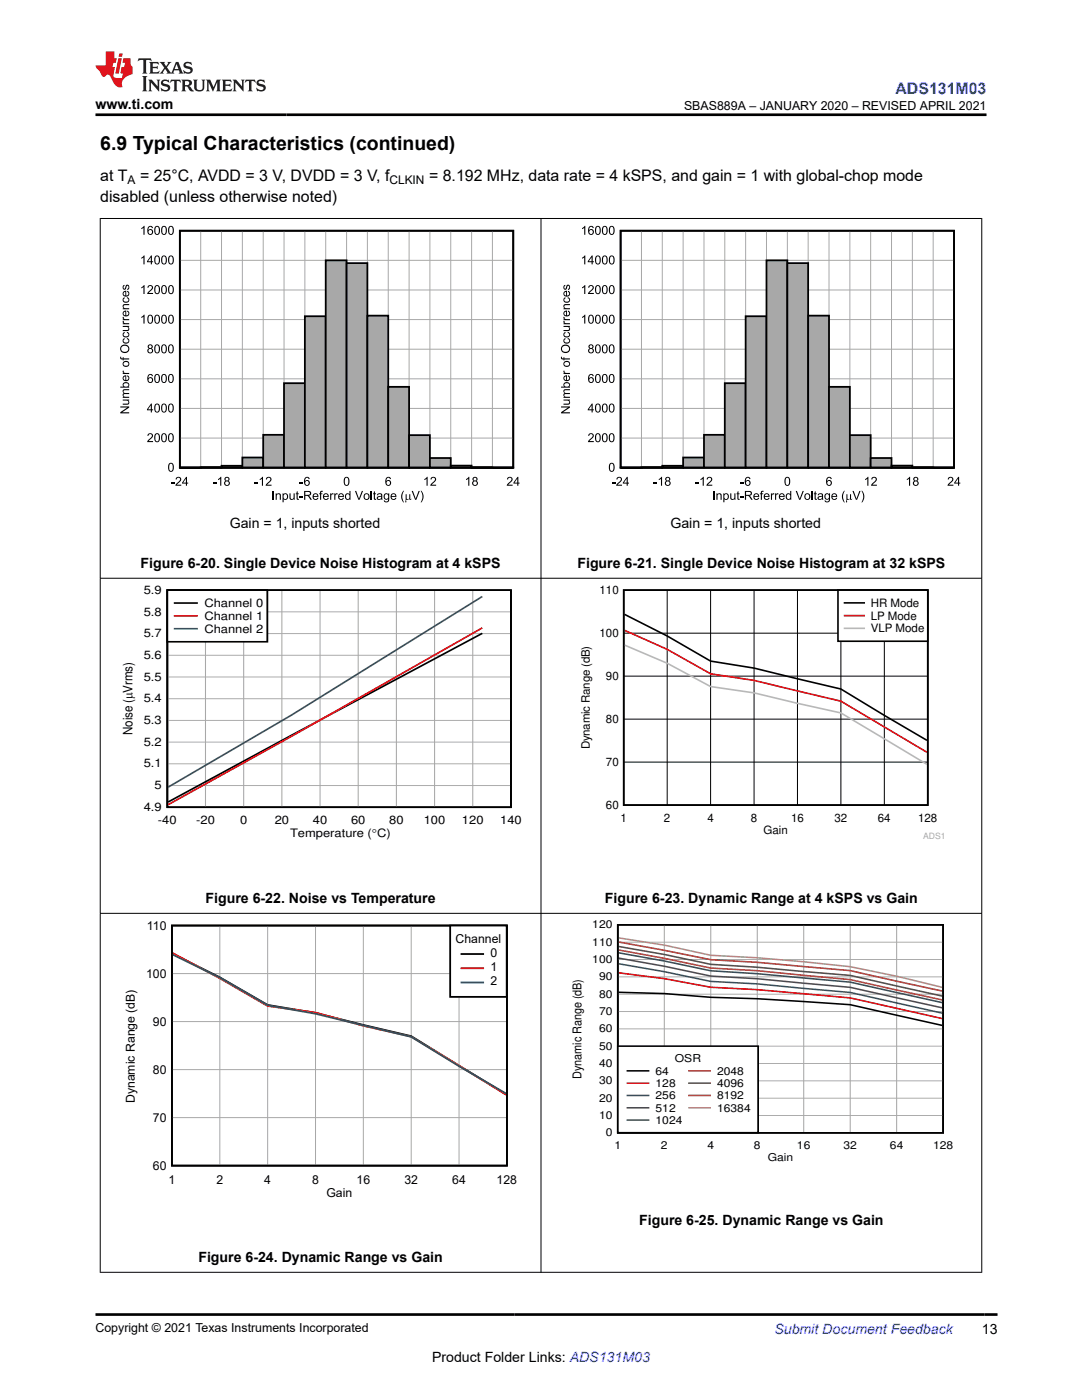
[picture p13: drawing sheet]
<svg xmlns="http://www.w3.org/2000/svg" width="216mm" height="279mm" viewBox="0 0 216 279" stroke-linecap="round" stroke-linejoin="round" font-family="sans-serif">
<defs><g id="words">
<text font-size="3.9" x="20" y="29.9">6.9 Typical Characteristics (continued)</text>
<text font-size="3.2" fill="#00f" x="178.7" y="18.7">ADS131M03</text>
<g font-size="3.2">
<text x="20" y="36.1">at T</text>
<text x="20" y="40.3">disabled (unless otherwise noted)</text>
<text x="27.9" y="36.1">= 25°C, AVDD = 3 V, DVDD = 3 V, f</text>
<text x="85.6" y="36.1">= 8.192 MHz, data rate = 4 kSPS, and gain = 1 with global-chop mode</text>
</g>
<g font-size="2.8">
<text x="19" y="21.8">www.ti.com</text>
<text x="45.8" y="105.4">Gain = 1, inputs shorted</text>
<text x="133.8" y="105.4">Gain = 1, inputs shorted</text>
<text x="28.1" y="113.4">Figure 6-20. Single Device Noise Histogram at 4 kSPS</text>
<text x="115.2" y="113.4">Figure 6-21. Single Device Noise Histogram at 32 kSPS</text>
<text x="41" y="180.3">Figure 6-22. Noise vs Temperature</text>
<text x="120.7" y="180.3">Figure 6-23. Dynamic Range at 4 kSPS vs Gain</text>
<text x="127.5" y="244.5">Figure 6-25. Dynamic Range vs Gain</text>
<text x="39.6" y="251.9">Figure 6-24. Dynamic Range vs Gain</text>
<text x="195.9" y="266.1">13</text>
<text x="86.2" y="271.7">Product Folder Links: ADS131M03</text>
</g>
<text font-size="2.8" fill="#00f" x="154.5" y="266.2">Submit Document Feedback</text>
<text font-size="2.6" x="26.5" y="146.6" transform="rotate(-90 26.5 146.6)">Noise (PVrms)</text>
<g font-size="2.5">
<text x="136.5" y="21.9">SBAS889A – JANUARY 2020 – REVISED APRIL 2021</text>
<text x="19" y="265.9">Copyright © 2021 Texas Instruments Incorporated</text>
</g>
<g font-size="2.4">
<text x="25.5" y="36.7">A</text>
<text x="77.7" y="36.7">CLKIN</text>
<text x="29.3" y="185.5">110</text>
<text x="90.9" y="188.1">Channel</text>
<text x="97.9" y="191">0</text>
<text x="29.1" y="195.1">100</text>
<text x="97.9" y="193.8">1</text>
<text x="97.9" y="196.6">2</text>
<text x="30.5" y="204.7">90</text>
<text x="30.5" y="214.3">80</text>
<text x="116.1" y="215.3" transform="rotate(-90 116.1 215.3)">Dynamic Range (dB)</text>
<text x="26.9" y="220.2" transform="rotate(-90 26.9 220.2)">Dynamic Range (dB)</text>
<text x="30.5" y="223.8">70</text>
<text x="30.5" y="233.4">60</text>
<text x="33.6" y="236.3">1</text>
<text x="43.2" y="236.3">2</text>
<text x="52.7" y="236.3">4</text>
<text x="62.3" y="236.3">8</text>
<text x="65.1" y="238.8">Gain</text>
<text x="71.1" y="236.3">16</text>
<text x="80.7" y="236.3">32</text>
<text x="90.2" y="236.3">64</text>
<text x="99.1" y="236.3">128</text>
</g>
<g font-size="2.3">
<text x="28.7" y="118.5">5.9</text>
<text x="119.6" y="118.5">110</text>
<text x="28.7" y="122.9">5.8</text>
<text x="40.8" y="121.1">Channel 0</text>
<text x="40.8" y="123.7">Channel 1</text>
<text x="173.7" y="121.1">HR Mode</text>
<text x="173.7" y="123.6">LP Mode</text>
<text x="28.7" y="131.5">5.6</text>
<text x="28.7" y="127.2">5.7</text>
<text x="40.8" y="126.3">Channel 2</text>
<text x="119.6" y="127.1">100</text>
<text x="173.7" y="126.2">VLP Mode</text>
<text x="28.7" y="135.8">5.5</text>
<text x="120.9" y="135.7">90</text>
<text x="28.7" y="140.2">5.4</text>
<text x="28.7" y="148.8">5.2</text>
<text x="28.7" y="144.5">5.3</text>
<text x="117.7" y="149.5" transform="rotate(-90 117.7 149.5)">Dynamic Range (dB)</text>
<text x="120.9" y="144.3">80</text>
<text x="28.7" y="153.2">5.1</text>
<text x="120.9" y="152.8">70</text>
<text x="28.7" y="161.8">4.9</text>
<text x="30.8" y="157.5">5</text>
<text x="120.9" y="161.4">60</text>
<text x="31.5" y="164.4">-40</text>
<text x="39.1" y="164.4">-20</text>
<text x="47.9" y="164.4">0</text>
<text x="54.8" y="164.4">20</text>
<text x="57.9" y="167">Temperature (qC)</text>
<text x="62.4" y="164.4">40</text>
<text x="70" y="164.4">60</text>
<text x="77.7" y="164.4">80</text>
<text x="84.6" y="164.4">100</text>
<text x="92.2" y="164.4">120</text>
<text x="99.8" y="164.4">140</text>
<text x="123.8" y="163.9">1</text>
<text x="132.5" y="163.9">2</text>
<text x="141.1" y="163.9">4</text>
<text x="149.8" y="163.9">8</text>
<text x="152.4" y="166.5">Gain</text>
<text x="157.8" y="163.9">16</text>
<text x="166.5" y="163.9">32</text>
<text x="175.2" y="163.9">64</text>
<text x="183.2" y="163.9">128</text>
</g>
<g font-size="2.2">
<text x="118.2" y="185.3">120</text>
<text x="118.2" y="188.7">110</text>
<text x="118.2" y="192.2">100</text>
<text x="119.5" y="195.7">90</text>
<text x="119.5" y="202.6">70</text>
<text x="119.5" y="199.1">80</text>
<text x="119.5" y="209.5">50</text>
<text x="119.5" y="206">60</text>
<text x="119.5" y="213">40</text>
<text x="130.8" y="214.5">64</text>
<text x="134.7" y="212">OSR</text>
<text x="143.1" y="214.5">2048</text>
<text x="119.5" y="219.9">20</text>
<text x="119.5" y="216.4">30</text>
<text x="130.8" y="216.9">128</text>
<text x="130.8" y="219.4">256</text>
<text x="130.8" y="221.8">512</text>
<text x="143.1" y="216.9">4096</text>
<text x="143.1" y="219.4">8192</text>
<text x="143.1" y="221.8">16384</text>
<text x="119.5" y="223.3">10</text>
<text x="120.9" y="226.8">0</text>
<text x="130.8" y="224.3">1024</text>
<text x="122.6" y="229.3">1</text>
<text x="131.9" y="229.3">2</text>
<text x="141.2" y="229.3">4</text>
<text x="150.4" y="229.3">8</text>
<text x="153.2" y="231.7">Gain</text>
<text x="159" y="229.3">16</text>
<text x="168.3" y="229.3">32</text>
<text x="177.6" y="229.3">64</text>
<text x="186.2" y="229.3">128</text>
</g>
<text font-size="1.7" fill="#a8a8a8" x="184.2" y="167.5">ADS1</text>
</g></defs>
<g fill="#000">
<path d="M24.6 59.5l.3-.2v.2l-.2 .2a.44 .44 0 0 0 .4 .5 .44 .44 0 0 0 .5-.6l-.3-.1v-.2a.61 .61 0 0 1 .4 .9 .61 .61 0 0 1-.9 .2l-.3-.4zM24.6 57l.2-.1 .1 .2a.25 .25 0 0 0-.3 .2 .25 .25 0 0 0 .3 .3v-.1a.49 .49 0 0 1 .2-.6 .49 .49 0 0 1 .6 0l.1 .6-.4 .4v-.2a.29 .29 0 0 0 .3-.4 .29 .29 0 0 0-.4-.2 .63 .63 0 0 1-.5 .7l-.3-.3zM28.2 57.3l.6-.4v1.8h-.2v-1.4l-.4 .2zM28.2 51.4l.6-.4v1.8h-.2v-1.4l-.4 .2zM28.2 45.5l.6-.4v1.8h-.2v-1.4l-.4 .2zM29.6 57a.58 .58 0 0 1 .9 .2 .58 .58 0 0 1-.3 .8l-.5 .5h.8v.2h-1.1l.1-.4a1.07 1.07 0 0 0 .7-1.1l-.4-.1-.2 .3h-.2zM24.6 67.7l.3-.2v.2l-.2 .1a.44 .44 0 0 0 .4 .6 .44 .44 0 0 0 .5-.6l-.3-.1v-.2a.61 .61 0 0 1 .4 .8 .61 .61 0 0 1-.9 .2l-.3-.3zM24.6 66.4l.3-.1v.2l-.2 .1a.44 .44 0 0 0 .4 .5 .44 .44 0 0 0 .5-.5l-.3-.1v-.3a.61 .61 0 0 1 .4 .9 .61 .61 0 0 1-.9 .2l-.3-.4zM24.5 79.7h1.3v.2h-.2a.45 .45 0 0 1 .2 .6 .45 .45 0 0 1-.5 .3h-.8v-.2h.7a.32 .32 0 0 0 .4-.4 .32 .32 0 0 0-.4-.3h-.7zM24.6 77.8l1.2-.1v.2h-.8a.27 .27 0 0 0-.4 .2 .27 .27 0 0 0 .3 .3h.9v.2h-.9a.29 .29 0 0 0-.2 .4 .29 .29 0 0 0 .4 .2h.7v.2h-1.3v-.2h.2a.44 .44 0 0 1 0-.7l-.2-.3zM24.5 73.9l.2 .1a.28 .28 0 0 0 .1 .4 .28 .28 0 0 0 .3 0h.7v.2h-1.3v-.2h.2l-.2-.2zM24 71.2h.2l.1 .3h.2v-.2h.2v.2h1.1v.2h-1.1v.2h-.2v-.2a.4 .4 0 0 1-.5-.1 .4 .4 0 0 1 0-.4z"/>
<path d="M24.5 65h1.3v.2h-.2a.45 .45 0 0 1 .2 .6 .45 .45 0 0 1-.5 .3h-.8v-.2h.7a.32 .32 0 0 0 .4-.4 .32 .32 0 0 0-.4-.2h-.7zM24.5 64l.2 .1a.28 .28 0 0 0 .1 .3 .28 .28 0 0 0 .3 .1h.7v.2h-1.3v-.2h.2l-.2-.2zM24.5 63.2l.2 .1a.28 .28 0 0 0 .1 .3 .28 .28 0 0 0 .3 .1h.7v.2h-1.3v-.2h.2l-.2-.2zM24.6 60.8l.2-.1h1v.2h-.8a.3 .3 0 0 0-.4 .2 .3 .3 0 0 0 .3 .4h.9v.2h-1.3v-.2h.2l-.2-.2zM28.2 63.2l.6-.4v1.8h-.2v-1.4l-.4 .3zM24 81.1h1.8v.2l-1.4 1h1.4v.2h-1.8v-.2l1.4-1h-1.4zM29.6 86.6a.58 .58 0 0 1 .9 .1 .58 .58 0 0 1-.3 .9l-.5 .4h.8v.2h-1.1l.1-.4a1.07 1.07 0 0 0 .7-1.1h-.4l-.2 .3h-.2zM34.2 96.2h.6v.2h-.6zM35.2 95.3a.58 .58 0 0 1 .9 .1 .58 .58 0 0 1-.3 .9l-.5 .4h.9v.2h-1.2l.2-.3a1.07 1.07 0 0 0 .6-1.2h-.3l-.2 .3h-.3zM42.5 96.2h.7v.2h-.7zM43.5 95.6l.7-.4v1.7h-.3v-1.3l-.4 .2zM50.8 96.2h.7v.2h-.7z"/>
<path d="M51.8 95.6l.7-.4v1.7h-.2v-1.3l-.5 .2zM53.2 95.3a.58 .58 0 0 1 .9 .1 .58 .58 0 0 1-.3 .9l-.5 .4h.9v.2h-1.2l.2-.3a1.07 1.07 0 0 0 .7-1.2h-.4l-.2 .3h-.3zM54.4 98h.2v1.7h-.2zM55 98.5h.2v.1a.46 .46 0 0 1 .6-.1 .46 .46 0 0 1 .2 .5v.7h-.2v-.7a.3 .3 0 0 0-.2-.4 .3 .3 0 0 0-.4 .2v.9h-.2zM57.8 98.5h.2v.7a.32 .32 0 0 0 .3 .4 .32 .32 0 0 0 .3-.4v-.7h.2v1.2h-.2v-.1a.45 .45 0 0 1-.5 .2 .45 .45 0 0 1-.3-.5zM59.2 98.1l.2-.1v.5h.2v.1h-.2v.8l.2 .3a.33 .33 0 0 1-.3 0 .33 .33 0 0 1-.1-.3v-.8h-.2zM59.7 99h.7v.2h-.7zM59.8 96.2h.7v.2h-.7zM63.9 98.1l.5-.1v.2h-.3v.3h.2v.1h-.2v1.1h-.2v-1.1h-.2v-.1h.2zM65.9 98.5h.2v.2l.4-.2h.1l-.1 .2a.28 .28 0 0 0-.3 0 .28 .28 0 0 0-.1 .4v.6h-.2zM66.7 98.5h.2v.2l.4-.2h.1l-.1 .2a.28 .28 0 0 0-.3 0 .28 .28 0 0 0-.1 .4v.6h-.2zM70.8 98h.3l.5 1.5 .6-1.5h.2l-.6 1.7h-.3z"/>
<path d="M74 98h.2v1.7h-.2zM74.6 98.1l.2-.1v.5h.2v.1h-.2v.8l.3 .3a.32 .32 0 0 1-.4 0 .32 .32 0 0 1-.1-.3v-.8h-.2zM80.9 98.6h.2v.7a.27 .27 0 0 0 .2 .3 .27 .27 0 0 0 .4-.1v-.9h.2v1l.2-.1-.2 .3-.2-.3a.42 .42 0 0 1-.7 .2v.6l-.1-.2zM82.1 98h.3l.6 1.5 .5-1.5h.3l-.7 1.7h-.3zM84.7 95.6l.6-.4v1.7h-.2v-1.3l-.4 .2zM86.1 95.3a.58 .58 0 0 1 .9 .1 .58 .58 0 0 1-.4 .9l-.4 .4h.8v.2h-1.1l.1-.3a1.07 1.07 0 0 0 .7-1.2h-.4l-.2 .3h-.2zM93 95.6l.7-.4v1.7h-.3v-1.3l-.4 .2zM101.3 95.3a.58 .58 0 0 1 .9 .1 .58 .58 0 0 1-.3 .9l-.5 .4h.9v.2h-1.2l.2-.3a1.07 1.07 0 0 0 .7-1.2h-.4l-.2 .3h-.2zM80.5 97.9h.1l-.1 .3a2.01 2.01 0 0 0 .1 2.1 1.56 1.56 0 0 1-.1-2.4zM83.9 97.9a1.49 1.49 0 0 1 .4 2l-.2 .4h-.2a2.03 2.03 0 0 0 0-2.4z"/>
<path d="M24.6 58.2l.6-.2v1a.37 .37 0 0 0 .4-.3 .37 .37 0 0 0-.2-.4v-.3a.63 .63 0 0 1 .3 .9 .63 .63 0 0 1-.9 .2 .63 .63 0 0 1-.2-.9zM24.8 58.3l-.1 .4 .3 .3v-.7z"/>
<path d="M30.1 51h.2v1.1h.3v.2h-.3v.5h-.2v-.5h-.8v-.2zM30.1 51.3l-.6 .8h.6z"/>
<path d="M29.6 45.3l.2-.2h.4l.3 .4h-.2a.36 .36 0 0 0-.4-.2 .36 .36 0 0 0-.3 .4v.2a.56 .56 0 0 1 .9 .1 .56 .56 0 0 1-.2 .8 .56 .56 0 0 1-.8-.3l-.1-.8zM29.6 46.3a.4 .4 0 0 0 .8 0 .4 .4 0 0 0-.8 0z"/>
<path d="M31 57a.64 .64 0 0 1 .8 .1 .64 .64 0 0 1 .1 .7 .64 .64 0 0 1-.5 .9 .64 .64 0 0 1-.6-.9zM31.1 57.2a.99 .99 0 0 0 .3 1.3 .92 .92 0 0 0-.1-1.4z"/>
<path d="M31 51.1a.64 .64 0 0 1 .8 .1 .64 .64 0 0 1 .1 .7 .64 .64 0 0 1-.5 .9 .64 .64 0 0 1-.6-.9zM31.1 51.3a.99 .99 0 0 0 .3 1.3 .92 .92 0 0 0-.1-1.4z"/>
<path d="M31 45.2a.64 .64 0 0 1 .8 .1 .64 .64 0 0 1 .1 .7 .64 .64 0 0 1-.5 .9 .64 .64 0 0 1-.6-.9zM31.1 45.4a.99 .99 0 0 0 .3 1.3 .92 .92 0 0 0-.1-1.4z"/>
<path d="M32.4 57a.64 .64 0 0 1 .7 .1 .64 .64 0 0 1 .2 .7 .64 .64 0 0 1-.6 .9 .64 .64 0 0 1-.5-.9zM32.5 57.2a.99 .99 0 0 0 .2 1.3 .92 .92 0 0 0 0-1.4z"/>
<path d="M32.4 51.1a.64 .64 0 0 1 .7 .1 .64 .64 0 0 1 .2 .7 .64 .64 0 0 1-.6 .9 .64 .64 0 0 1-.5-.9zM32.5 51.3a.99 .99 0 0 0 .2 1.3 .92 .92 0 0 0 0-1.4z"/>
<path d="M32.4 45.2a.64 .64 0 0 1 .7 .1 .64 .64 0 0 1 .2 .7 .64 .64 0 0 1-.6 .9 .64 .64 0 0 1-.5-.9zM32.5 45.4a.99 .99 0 0 0 .2 1.3 .92 .92 0 0 0 0-1.4z"/>
<path d="M33.8 57a.64 .64 0 0 1 .7 .1 .64 .64 0 0 1 .2 .7 .64 .64 0 0 1-.6 .9 .64 .64 0 0 1-.6-.9zM33.9 57.2a.99 .99 0 0 0 .2 1.3 .92 .92 0 0 0 0-1.4z"/>
<path d="M33.8 51.1a.64 .64 0 0 1 .7 .1 .64 .64 0 0 1 .2 .7 .64 .64 0 0 1-.6 .9 .64 .64 0 0 1-.6-.9zM33.9 51.3a.99 .99 0 0 0 .2 1.3 .92 .92 0 0 0 0-1.4z"/>
<path d="M33.8 45.2a.64 .64 0 0 1 .7 .1 .64 .64 0 0 1 .2 .7 .64 .64 0 0 1-.6 .9 .64 .64 0 0 1-.6-.9zM33.9 45.4a.99 .99 0 0 0 .2 1.3 .92 .92 0 0 0 0-1.4z"/>
<path d="M24 69.6a.9 .9 0 0 1 1.8 0 .9 .9 0 0 1-1.8 0zM24.4 69.2a.65 .65 0 0 0 .1 .8 .65 .65 0 0 0 .8 .1 .65 .65 0 0 0 .1-.9l-.5-.2z"/>
<path d="M24.5 72.6a.65 .65 0 0 1 1.3 0 .65 .65 0 0 1-1.3 0zM24.8 72.4a.43 .43 0 0 0 .3 .6 .43 .43 0 0 0 .4-.6l-.4-.2z"/>
<path d="M24.6 75.1l.6-.2v.9a.37 .37 0 0 0 .4-.2 .37 .37 0 0 0-.2-.5v-.2a.63 .63 0 0 1 .3 .9 .63 .63 0 0 1-.9 .2 .63 .63 0 0 1-.2-.9zM24.8 75.2l-.1 .4 .3 .2v-.7z"/>
<path d="M24.6 62.1l.6-.1v.9a.37 .37 0 0 0 .4-.2 .37 .37 0 0 0-.2-.5v-.2a.63 .63 0 0 1 .3 .9 .63 .63 0 0 1-.9 .2 .63 .63 0 0 1-.2-1zM24.8 62.3l-.1 .4 .3 .2v-.7z"/>
<path d="M24.6 76.4a.62 .62 0 0 1 .9-.1 .62 .62 0 0 1 .1 .9h.2v.2h-1.8v-.2h.6l-.1-.4zM24.8 76.6a.41 .41 0 0 0 .3 .6 .41 .41 0 0 0 .4-.6l-.4-.1z"/>
<path d="M29.7 62.9a.64 .64 0 0 1 .7 .1 .64 .64 0 0 1 .2 .7 .64 .64 0 0 1-.6 .9 .64 .64 0 0 1-.6-.9zM29.7 63.1a.99 .99 0 0 0 .3 1.3 .92 .92 0 0 0 0-1.4z"/>
<path d="M29.6 68.9a.48 .48 0 0 1 .7-.1 .48 .48 0 0 1-.1 .7 .53 .53 0 0 1 .2 .8 .53 .53 0 0 1-.8 0 .53 .53 0 0 1 .1-.8l-.2-.2zM29.7 69.2a.3 .3 0 0 0 .6 0 .3 .3 0 0 0-.6 0zM29.6 70a.36 .36 0 0 0 .7 0 .36 .36 0 0 0-.7 0z"/>
<path d="M29.6 74.8l.2-.1h.4l.3 .4h-.2a.36 .36 0 0 0-.4-.3 .36 .36 0 0 0-.3 .5v.2a.56 .56 0 0 1 .9 .1 .56 .56 0 0 1-.2 .8 .56 .56 0 0 1-.8-.3l-.1-.8zM29.6 75.9a.4 .4 0 0 0 .8 0 .4 .4 0 0 0-.8 0z"/>
<path d="M31 74.7a.64 .64 0 0 1 .8 .1 .64 .64 0 0 1 .1 .7 .64 .64 0 0 1-.6 .9 .64 .64 0 0 1-.5-.9zM31.1 74.9a.99 .99 0 0 0 .3 1.4 .92 .92 0 0 0-.1-1.5z"/>
<path d="M31 68.8a.64 .64 0 0 1 .8 .1 .64 .64 0 0 1 .1 .7 .64 .64 0 0 1-.6 .9 .64 .64 0 0 1-.5-.9zM31.1 69a.99 .99 0 0 0 .3 1.4 .92 .92 0 0 0-.1-1.5z"/>
<path d="M31 62.9a.64 .64 0 0 1 .8 .1 .64 .64 0 0 1 .1 .7 .64 .64 0 0 1-.5 .9 .64 .64 0 0 1-.6-.9zM31.1 63.1a.99 .99 0 0 0 .3 1.3 .92 .92 0 0 0-.1-1.4z"/>
<path d="M32.4 74.7a.64 .64 0 0 1 .7 .1 .64 .64 0 0 1 .2 .7 .64 .64 0 0 1-.6 .9 .64 .64 0 0 1-.6-.9zM32.5 74.9a.99 .99 0 0 0 .2 1.4 .92 .92 0 0 0 0-1.5z"/>
<path d="M32.4 68.8a.64 .64 0 0 1 .7 .1 .64 .64 0 0 1 .2 .7 .64 .64 0 0 1-.6 .9 .64 .64 0 0 1-.6-.9zM32.5 69a.99 .99 0 0 0 .2 1.4 .92 .92 0 0 0 0-1.5z"/>
<path d="M32.4 62.9a.64 .64 0 0 1 .7 .1 .64 .64 0 0 1 .2 .7 .64 .64 0 0 1-.6 .9 .64 .64 0 0 1-.5-.9zM32.5 63.1a.99 .99 0 0 0 .2 1.3 .92 .92 0 0 0 0-1.4z"/>
<path d="M33.8 74.7a.64 .64 0 0 1 .7 .1 .64 .64 0 0 1 .2 .7 .64 .64 0 0 1-.6 .9 .64 .64 0 0 1-.6-.9zM33.9 74.9a.99 .99 0 0 0 .2 1.4 .93 .93 0 0 0 0-1.5z"/>
<path d="M33.8 68.8a.64 .64 0 0 1 .7 .1 .64 .64 0 0 1 .2 .7 .64 .64 0 0 1-.6 .9 .64 .64 0 0 1-.6-.9zM33.9 69a.99 .99 0 0 0 .2 1.4 .93 .93 0 0 0 0-1.5z"/>
<path d="M33.8 62.9a.64 .64 0 0 1 .7 .1 .64 .64 0 0 1 .2 .7 .64 .64 0 0 1-.6 .9 .64 .64 0 0 1-.6-.9zM33.9 63.1a.99 .99 0 0 0 .2 1.3 .92 .92 0 0 0 0-1.4z"/>
<path d="M30.1 80.5h.2v1.2h.2v.2h-.2v.4h-.2v-.4h-.8v-.2zM30.1 80.9l-.6 .8h.6z"/>
<path d="M31 86.6a.64 .64 0 0 1 .8 0 .64 .64 0 0 1 .1 .8 .64 .64 0 0 1-.6 .9 .64 .64 0 0 1-.5-.9zM31.1 86.8a.99 .99 0 0 0 .3 1.3 .92 .92 0 0 0-.1-1.5z"/>
<path d="M31 80.6a.64 .64 0 0 1 .8 .1 .64 .64 0 0 1 .1 .7 .64 .64 0 0 1-.6 .9 .64 .64 0 0 1-.5-.9zM31.1 80.8a.99 .99 0 0 0 .3 1.4 .92 .92 0 0 0-.1-1.5z"/>
<path d="M32.4 86.6a.64 .64 0 0 1 .7 0 .64 .64 0 0 1 .2 .8 .64 .64 0 0 1-.6 .9 .64 .64 0 0 1-.6-.9zM32.5 86.8a.99 .99 0 0 0 .2 1.3 .92 .92 0 0 0 0-1.5z"/>
<path d="M32.4 80.6a.64 .64 0 0 1 .7 .1 .64 .64 0 0 1 .2 .7 .64 .64 0 0 1-.6 .9 .64 .64 0 0 1-.6-.9zM32.5 80.8a.99 .99 0 0 0 .2 1.4 .92 .92 0 0 0 0-1.5z"/>
<path d="M33.8 86.6a.64 .64 0 0 1 .7 0 .64 .64 0 0 1 .2 .8 .64 .64 0 0 1-.6 .9 .64 .64 0 0 1-.6-.9zM33.9 86.8a.99 .99 0 0 0 .2 1.3 .92 .92 0 0 0 0-1.5z"/>
<path d="M33.8 80.6a.64 .64 0 0 1 .7 .1 .64 .64 0 0 1 .2 .7 .64 .64 0 0 1-.6 .9 .64 .64 0 0 1-.6-.9zM33.9 80.8a.99 .99 0 0 0 .2 1.4 .92 .92 0 0 0 0-1.5z"/>
<path d="M33.8 92.5a.64 .64 0 0 1 .7 0 .64 .64 0 0 1 .2 .8 .64 .64 0 0 1-.6 .9 .64 .64 0 0 1-.6-.9zM33.9 92.7a.99 .99 0 0 0 .2 1.3 .93 .93 0 0 0 0-1.5z"/>
<path d="M37.1 95.2h.2v1.1h.3v.2h-.3v.4h-.2v-.4h-.8v-.2zM37.1 95.5l-.6 .8h.6z"/>
<path d="M44.9 95.3a.48 .48 0 0 1 .8-.1 .48 .48 0 0 1-.2 .8 .53 .53 0 0 1 .2 .8 .53 .53 0 0 1-.8 0 .53 .53 0 0 1 .1-.8l-.2-.3zM45 95.6a.3 .3 0 0 0 .6 0 .3 .3 0 0 0-.6 0zM44.9 96.4a.4 .4 0 0 0 .8 0 .4 .4 0 0 0-.8 0z"/>
<path d="M60.7 98h.8a.49 .49 0 0 1 .6 .4 .49 .49 0 0 1-.5 .5l.6 .8h-.3l-.4-.6-.3-.1h-.3v.7h-.2zM60.9 98.2v.6h.5a.31 .31 0 0 0 .5-.3 .31 .31 0 0 0-.4-.3z"/>
<path d="M60.8 95.4l.3-.2h.4l.3 .4h-.2a.36 .36 0 0 0-.5-.3 .36 .36 0 0 0-.2 .5v.2a.56 .56 0 0 1 .8 .1 .56 .56 0 0 1-.2 .8 .56 .56 0 0 1-.8-.3v-.8zM60.9 96.4a.4 .4 0 0 0 .8 0 .4 .4 0 0 0-.8 0z"/>
<path d="M62.5 98.6a.6 .6 0 0 1 .7-.1 .6 .6 0 0 1 .3 .7h-.9a.37 .37 0 0 0 .3 .4 .37 .37 0 0 0 .4-.3l.2 .1a.65 .65 0 0 1-.9 .2 .65 .65 0 0 1-.1-1zM62.7 98.7l-.1 .3h.7l-.2-.4z"/>
<path d="M64.6 98.6a.6 .6 0 0 1 .7-.1 .6 .6 0 0 1 .3 .7h-.9a.37 .37 0 0 0 .2 .4 .37 .37 0 0 0 .5-.3l.2 .1a.65 .65 0 0 1-1 .2 .65 .65 0 0 1 0-1zM64.8 98.7l-.1 .3h.7l-.2-.4z"/>
<path d="M67.6 98.6a.6 .6 0 0 1 .7-.1 .6 .6 0 0 1 .3 .7h-.9a.37 .37 0 0 0 .3 .4 .37 .37 0 0 0 .4-.3l.2 .1a.65 .65 0 0 1-1 .2 .65 .65 0 0 1 0-1zM67.8 98.7l-.1 .3h.7l-.2-.4z"/>
<path d="M68.8 95.3a.64 .64 0 0 1 .8 0 .64 .64 0 0 1 .1 .8 .64 .64 0 0 1-.5 .9 .64 .64 0 0 1-.6-.9zM68.9 95.5a.99 .99 0 0 0 .3 1.3 .92 .92 0 0 0 0-1.5z"/>
<path d="M69 98.6l.4-.2 .3 .2v-.6h.2v1.7h-.2v-.1a.62 .62 0 0 1-.8-.1 .62 .62 0 0 1 .1-.9zM69.1 98.7a.45 .45 0 0 0-.1 .7 .45 .45 0 0 0 .6 .1l.1-.4-.1-.4-.2-.1z"/>
<path d="M72.5 99.1a.65 .65 0 0 1 1.3 0 .65 .65 0 0 1-1.3 0zM72.9 98.7a.46 .46 0 0 0-.1 .7 .46 .46 0 0 0 .6 .1 .46 .46 0 0 0 .1-.7 .46 .46 0 0 0-.6-.1z"/>
<path d="M75.3 98.6a.58 .58 0 0 1 .8-.1 .58 .58 0 0 1 .2 .7l.1 .5h-.3v-.1a.46 .46 0 0 1-.6 .2 .46 .46 0 0 1-.2-.6l.8-.3a.33 .33 0 0 0-.3-.3 .33 .33 0 0 0-.4 .3l-.2-.1zM75.5 99.3a.23 .23 0 0 0 0 .3 .23 .23 0 0 0 .3 0l.2-.2 .1-.3z"/>
<path d="M76.7 98.6l.2-.1 .6 .1v-.1h.2v1.1a.56 .56 0 0 1-.4 .6 .56 .56 0 0 1-.7-.4l.2 .1a.36 .36 0 0 0 .5 .2 .36 .36 0 0 0 .1-.5 .61 .61 0 0 1-.8-.1 .61 .61 0 0 1 .1-.9zM76.9 98.7v.8a.41 .41 0 0 0 .6-.4 .41 .41 0 0 0-.6-.4z"/>
<path d="M77.1 95.4l.2-.2h.4l.3 .4h-.2a.36 .36 0 0 0-.4-.3 .36 .36 0 0 0-.3 .5v.2a.56 .56 0 0 1 .8 .1 .56 .56 0 0 1-.2 .8 .56 .56 0 0 1-.7-.3l-.1-.8zM77.1 96.4a.4 .4 0 0 0 .8 0 .4 .4 0 0 0-.8 0z"/>
<path d="M78.1 98.6a.6 .6 0 0 1 .7-.1 .6 .6 0 0 1 .3 .7h-.9a.37 .37 0 0 0 .2 .4 .37 .37 0 0 0 .5-.3l.2 .1a.65 .65 0 0 1-1 .2 .65 .65 0 0 1 0-1zM78.3 98.7l-.1 .3h.7l-.2-.4z"/>
<path d="M94.4 95.3a.48 .48 0 0 1 .8-.1 .48 .48 0 0 1-.2 .8 .53 .53 0 0 1 .2 .8 .53 .53 0 0 1-.8 0 .53 .53 0 0 1 .1-.8l-.2-.3zM94.5 95.6a.3 .3 0 0 0 .6 0 .3 .3 0 0 0-.6 0zM94.4 96.4a.36 .36 0 0 0 .7 0 .36 .36 0 0 0-.7 0z"/>
<path d="M103.3 95.2h.1v1.1h.3v.2h-.3v.4h-.2v-.4h-.8v-.2zM103.2 95.5l-.5 .8h.5z"/>
<path d="M56.4 98.5h.2v.1a.59 .59 0 0 1 .8 0 .59 .59 0 0 1 0 .9 .49 .49 0 0 1-.8 .1v.6h-.2zM56.7 98.7l-.1 .6 .2 .3a.47 .47 0 0 0 .5-.5 .47 .47 0 0 0-.5-.5z"/>
</g>
<path d="M35.9 46h66.5v47.3h-66.5zM35.9 93.3h4.1zM40 93.3h4.2zM44.2 93h4.2v.3h-4.2z" fill="none" stroke="#000" stroke-width=".35"/>
<g fill="none" stroke="#a8a8a8" stroke-width=".2">
<path d="M35.9 57.9h66.5M35.9 52h66.5M40 46v47.3h-4.1M44.2 46v47.3M48.4 46v47.3M52.5 46v47.3M56.7 46v47.3M60.8 46v47.3M65 46v47.3M69.2 46v47.3M73.3 46v47.3M77.5 46v47.3"/>
<path d="M81.6 46v47.3M85.8 46v47.3M89.9 46v47.3M94.1 46v47.3M98.3 46v47.3M35.9 75.6h66.5M35.9 69.7h66.5M35.9 63.8h66.5M35.9 87.4h66.5M35.9 81.5h66.5M40 93.3h4.2"/>
</g>
<path d="M44.2 93.1h4.2" fill="none" stroke="#a8a8a8" stroke-width=".39"/>
<path d="M48.4 91.3h4.1v2h-4.1z" fill-rule="evenodd" fill="#a8a8a8"/>
<path d="M48.4 91.3h4.1v2h-4.1z" fill="none" stroke="#000" stroke-width=".35"/>
<path d="M52.5 86.8h4.2v6.5h-4.2z" fill-rule="evenodd" fill="#a8a8a8"/>
<path d="M52.5 86.8h4.2v6.5h-4.2z" fill="none" stroke="#000" stroke-width=".35"/>
<path d="M56.7 76.5h4.1v16.8h-4.1z" fill-rule="evenodd" fill="#a8a8a8"/>
<path d="M56.7 76.5h4.1v16.8h-4.1z" fill="none" stroke="#000" stroke-width=".35"/>
<path d="M60.8 63.1h4.2v30.2h-4.2z" fill-rule="evenodd" fill="#a8a8a8"/>
<path d="M60.8 63.1h4.2v30.2h-4.2z" fill="none" stroke="#000" stroke-width=".35"/>
<path d="M65 52h4.2v41.3h-4.2z" fill-rule="evenodd" fill="#a8a8a8"/>
<path d="M65 52h4.2v41.3h-4.2z" fill="none" stroke="#000" stroke-width=".35"/>
<path d="M69.2 52.5h4.1v40.8h-4.1z" fill-rule="evenodd" fill="#a8a8a8"/>
<path d="M69.2 52.5h4.1v40.8h-4.1z" fill="none" stroke="#000" stroke-width=".35"/>
<path d="M73.3 63h4.2v30.3h-4.2z" fill-rule="evenodd" fill="#a8a8a8"/>
<path d="M73.3 63h4.2v30.3h-4.2z" fill="none" stroke="#000" stroke-width=".35"/>
<path d="M77.5 77.2h4.1v16.1h-4.1z" fill-rule="evenodd" fill="#a8a8a8"/>
<path d="M77.5 77.2h4.1v16.1h-4.1z" fill="none" stroke="#000" stroke-width=".35"/>
<path d="M81.6 86.8h4.2v6.5h-4.2z" fill-rule="evenodd" fill="#a8a8a8"/>
<path d="M81.6 86.8h4.2v6.5h-4.2z" fill="none" stroke="#000" stroke-width=".35"/>
<path d="M85.8 91.4h4.2v1.9h-4.2z" fill-rule="evenodd" fill="#a8a8a8"/>
<path d="M35.9 46h66.5v47.3h-66.5zM123.8 46h66.6v47.3h-66.6zM85.8 91.4h4.1v1.9h-4.1zM89.9 92.9h4.2v.4h-4.2zM94.1 93.3h4.2zM98.3 93.3h4.1zM123.8 93.3h4.2zM128 93.3h4.2zM132.2 93h4.1v.3h-4.1z" fill="none" stroke="#000" stroke-width=".35"/>
<path d="M89.9 93.1h4.2" fill="none" stroke="#a8a8a8" stroke-width=".42"/>
<g fill="none" stroke="#a8a8a8" stroke-width=".2">
<path d="M123.8 57.9h66.6M123.8 52h66.6M128 46v47.3h-4.2M132.2 46v47.3M136.3 46v47.3M140.5 46v47.3M144.6 46v47.3M148.8 46v47.3M152.9 46v47.3M157.1 46v47.3M161.3 46v47.3M165.4 46v47.3"/>
<path d="M169.6 46v47.3M173.7 46v47.3M177.9 46v47.3M182.1 46v47.3M186.2 46v47.3M123.8 75.6h66.6M123.8 69.7h66.6M123.8 63.8h66.6M94.1 93.3h4.2M98.3 93.3h4.1M123.8 87.4h66.6M123.8 81.5h66.6"/>
<path d="M128 93.3h4.2"/>
</g>
<g fill="#000">
<path d="M112.5 59.5l.3-.2 .1 .2-.2 .2a.44 .44 0 0 0 .4 .5 .44 .44 0 0 0 .4-.6l-.2-.1v-.2a.61 .61 0 0 1 .4 .9 .61 .61 0 0 1-1 .2l-.3-.4zM112.5 57l.3-.1v.2a.25 .25 0 0 0-.2 .2 .25 .25 0 0 0 .3 .3v-.1a.49 .49 0 0 1 .2-.6 .49 .49 0 0 1 .5 0l.1 .6-.4 .4v-.2a.29 .29 0 0 0 .3-.4 .29 .29 0 0 0-.3-.2 .63 .63 0 0 1-.6 .7l-.3-.3zM116.1 57.3l.7-.4v1.8h-.2v-1.4l-.5 .2zM116.1 51.4l.7-.4v1.8h-.2v-1.4l-.5 .2zM116.1 45.5l.7-.4v1.8h-.2v-1.4l-.5 .2zM117.5 57a.58 .58 0 0 1 .9 .2 .58 .58 0 0 1-.3 .8l-.5 .5h.9v.2h-1.2l.2-.4a1.07 1.07 0 0 0 .7-1.1l-.4-.1-.2 .3h-.2zM112.5 67.7l.3-.2 .1 .2-.2 .1a.44 .44 0 0 0 .4 .6 .44 .44 0 0 0 .4-.6l-.2-.1v-.2a.61 .61 0 0 1 .4 .8 .61 .61 0 0 1-1 .2l-.3-.3zM112.5 66.4l.3-.1 .1 .2-.2 .1a.44 .44 0 0 0 .4 .5 .44 .44 0 0 0 .4-.5l-.2-.1v-.3a.61 .61 0 0 1 .4 .9 .61 .61 0 0 1-1 .2l-.3-.4zM112.4 79.7h1.3v.2h-.2a.45 .45 0 0 1 .2 .6 .45 .45 0 0 1-.5 .3h-.8v-.2h.8a.32 .32 0 0 0 .4-.4 .32 .32 0 0 0-.5-.3h-.7zM112.5 77.8l1.2-.1v.2h-.8a.27 .27 0 0 0-.3 .2 .27 .27 0 0 0 .2 .3h.9v.2h-.8a.29 .29 0 0 0-.3 .4 .29 .29 0 0 0 .5 .2h.6v.2h-1.3v-.2h.2a.44 .44 0 0 1 0-.7l-.2-.3zM112.5 73.9l.2 .1a.28 .28 0 0 0 0 .4 .28 .28 0 0 0 .4 0h.6v.2h-1.3v-.2h.2l-.2-.2zM111.9 71.2h.2l.1 .3h.2v-.2h.2v.2h1.1v.2h-1.1v.2h-.2v-.2a.4 .4 0 0 1-.4-.1 .4 .4 0 0 1-.1-.4z"/>
<path d="M112.4 65h1.3v.2h-.2a.45 .45 0 0 1 .2 .6 .45 .45 0 0 1-.5 .3h-.8v-.2h.8a.32 .32 0 0 0 .4-.4 .32 .32 0 0 0-.5-.2h-.7zM112.5 64l.2 .1a.28 .28 0 0 0 0 .3 .28 .28 0 0 0 .4 .1h.6v.2h-1.3v-.2h.2l-.2-.2zM112.5 63.2l.2 .1a.28 .28 0 0 0 0 .3 .28 .28 0 0 0 .4 .1h.6v.2h-1.3v-.2h.2l-.2-.2zM112.5 60.8l.2-.1h1v.2h-.8a.3 .3 0 0 0-.3 .2 .3 .3 0 0 0 .2 .4h.9v.2h-1.3v-.2h.2l-.2-.2zM116.1 63.2l.7-.4v1.8h-.2v-1.4l-.5 .3zM112 81.1h1.7v.2l-1.4 1h1.4v.2h-1.7v-.2l1.3-1h-1.3zM117.5 86.6a.58 .58 0 0 1 .9 .1 .58 .58 0 0 1-.3 .9l-.5 .4h.9v.2h-1.2l.2-.4a1.07 1.07 0 0 0 .7-1.1h-.4l-.2 .3h-.2zM122.1 96.2h.7v.2h-.7zM123.2 95.3a.58 .58 0 0 1 .9 .1 .58 .58 0 0 1-.4 .9l-.5 .4h.9v.2h-1.2l.2-.3a1.07 1.07 0 0 0 .7-1.2h-.4l-.2 .3h-.2zM130.4 96.2h.7v.2h-.7zM131.5 95.6l.6-.4v1.7h-.2v-1.3l-.4 .2zM138.8 96.2h.6v.2h-.6z"/>
<path d="M139.8 95.6l.6-.4v1.7h-.2v-1.3l-.4 .2zM141.2 95.3a.58 .58 0 0 1 .9 .1 .58 .58 0 0 1-.4 .9l-.4 .4h.8v.2h-1.1l.1-.3a1.07 1.07 0 0 0 .7-1.2h-.4l-.2 .3h-.2zM142.3 98h.3v1.7h-.3zM143 98.5h.2v.1a.46 .46 0 0 1 .5-.1 .46 .46 0 0 1 .3 .5v.7h-.2v-.7a.3 .3 0 0 0-.2-.4 .3 .3 0 0 0-.4 .2v.9h-.2zM145.7 98.5h.2v.7a.32 .32 0 0 0 .3 .4 .32 .32 0 0 0 .3-.4v-.7h.2v1.2h-.1v-.1a.45 .45 0 0 1-.6 .2 .45 .45 0 0 1-.3-.5zM147.1 98.1l.2-.1v.5h.3v.1h-.3v.8l.3 .3a.33 .33 0 0 1-.4 0 .33 .33 0 0 1-.1-.3v-.8h-.1zM147.7 99h.7v.2h-.7zM147.8 96.2h.6v.2h-.6zM151.9 98.1l.5-.1-.1 .2h-.3v.3h.3v.1h-.3v1.1h-.2v-1.1h-.2v-.1h.2zM153.8 98.5h.2v.2l.4-.2h.1v.2a.28 .28 0 0 0-.4 0 .28 .28 0 0 0-.1 .4v.6h-.2zM154.7 98.5h.1v.2l.4-.2h.2l-.1 .2a.28 .28 0 0 0-.4 0 .28 .28 0 0 0 0 .4v.6h-.2zM158.8 98h.2l.6 1.5 .6-1.5h.2l-.7 1.7h-.2z"/>
<path d="M162 98h.2v1.7h-.2zM162.5 98.1l.3-.1v.5h.2v.1h-.2v.8l.2 .3a.32 .32 0 0 1-.3 0 .32 .32 0 0 1-.2-.3v-.8h-.1zM168.9 98.6h.2v.7a.27 .27 0 0 0 .2 .3 .27 .27 0 0 0 .3-.1v-.9h.2v1l.3-.1-.3 .3-.2-.3a.42 .42 0 0 1-.6 .2l-.1 .6-.1-.2zM170.1 98h.2l.6 1.5 .6-1.5h.2l-.7 1.7h-.2zM172.6 95.6l.7-.4v1.7h-.2v-1.3l-.5 .2zM174 95.3a.58 .58 0 0 1 .9 .1 .58 .58 0 0 1-.3 .9l-.5 .4h.9v.2h-1.2l.2-.3a1.07 1.07 0 0 0 .7-1.2h-.4l-.2 .3h-.3zM180.9 95.6l.7-.4v1.7h-.2v-1.3l-.5 .2zM189.3 95.3a.58 .58 0 0 1 .9 .1 .58 .58 0 0 1-.3 .9l-.5 .4h.8v.2h-1.1l.1-.3a1.07 1.07 0 0 0 .7-1.2h-.4l-.2 .3h-.2zM168.4 97.9h.2l-.1 .3a2.01 2.01 0 0 0 .1 2.1 1.56 1.56 0 0 1-.2-2.4zM171.9 97.9a1.49 1.49 0 0 1 .4 2l-.3 .4h-.1a2.03 2.03 0 0 0 0-2.4z"/>
<path d="M112.6 58.2l.5-.2v1a.37 .37 0 0 0 .5-.3 .37 .37 0 0 0-.3-.4v-.3a.63 .63 0 0 1 .3 .9 .63 .63 0 0 1-.9 .2 .63 .63 0 0 1-.1-.9zM112.7 58.3l-.1 .4 .4 .3v-.7z"/>
<path d="M118.1 51h.2v1.1h.2v.2h-.2v.5h-.3v-.5h-.7v-.2zM118 51.3l-.5 .8h.5z"/>
<path d="M117.5 45.3l.3-.2h.4l.3 .4h-.2a.36 .36 0 0 0-.5-.2 .36 .36 0 0 0-.2 .4v.2a.56 .56 0 0 1 .8 .1 .56 .56 0 0 1-.2 .8 .56 .56 0 0 1-.8-.3v-.8zM117.6 46.3a.4 .4 0 0 0 .8 0 .4 .4 0 0 0-.8 0z"/>
<path d="M119 57a.64 .64 0 0 1 .7 .1 .64 .64 0 0 1 .2 .7 .64 .64 0 0 1-.6 .9 .64 .64 0 0 1-.6-.9zM119.1 57.2a.99 .99 0 0 0 .2 1.3 .92 .92 0 0 0 0-1.4z"/>
<path d="M119 51.1a.64 .64 0 0 1 .7 .1 .64 .64 0 0 1 .2 .7 .64 .64 0 0 1-.6 .9 .64 .64 0 0 1-.6-.9zM119.1 51.3a.99 .99 0 0 0 .2 1.3 .92 .92 0 0 0 0-1.4z"/>
<path d="M119 45.2a.64 .64 0 0 1 .7 .1 .64 .64 0 0 1 .2 .7 .64 .64 0 0 1-.6 .9 .64 .64 0 0 1-.6-.9zM119.1 45.4a.99 .99 0 0 0 .2 1.3 .92 .92 0 0 0 0-1.4z"/>
<path d="M120.4 57a.64 .64 0 0 1 .7 .1 .64 .64 0 0 1 .2 .7 .64 .64 0 0 1-.6 .9 .64 .64 0 0 1-.6-.9zM120.4 57.2a.99 .99 0 0 0 .3 1.3 .92 .92 0 0 0 0-1.4z"/>
<path d="M120.4 51.1a.64 .64 0 0 1 .7 .1 .64 .64 0 0 1 .2 .7 .64 .64 0 0 1-.6 .9 .64 .64 0 0 1-.6-.9zM120.4 51.3a.99 .99 0 0 0 .3 1.3 .92 .92 0 0 0 0-1.4z"/>
<path d="M120.4 45.2a.64 .64 0 0 1 .7 .1 .64 .64 0 0 1 .2 .7 .64 .64 0 0 1-.6 .9 .64 .64 0 0 1-.6-.9zM120.4 45.4a.99 .99 0 0 0 .3 1.3 .92 .92 0 0 0 0-1.4z"/>
<path d="M121.7 57a.64 .64 0 0 1 .8 .1 .64 .64 0 0 1 .1 .7 .64 .64 0 0 1-.5 .9 .64 .64 0 0 1-.6-.9zM121.8 57.2a.99 .99 0 0 0 .3 1.3 .92 .92 0 0 0 0-1.4z"/>
<path d="M121.7 51.1a.64 .64 0 0 1 .8 .1 .64 .64 0 0 1 .1 .7 .64 .64 0 0 1-.5 .9 .64 .64 0 0 1-.6-.9zM121.8 51.3a.99 .99 0 0 0 .3 1.3 .92 .92 0 0 0 0-1.4z"/>
<path d="M121.7 45.2a.64 .64 0 0 1 .8 .1 .64 .64 0 0 1 .1 .7 .64 .64 0 0 1-.5 .9 .64 .64 0 0 1-.6-.9zM121.8 45.4a.99 .99 0 0 0 .3 1.3 .92 .92 0 0 0 0-1.4z"/>
<path d="M112 69.6a.88 .88 0 0 1 1.7 0 .88 .88 0 0 1-1.7 0zM112.3 69.2a.65 .65 0 0 0 .1 .8 .65 .65 0 0 0 .9 .1 .65 .65 0 0 0 .1-.9l-.6-.2z"/>
<path d="M112.4 72.6a.65 .65 0 0 1 1.3 0 .65 .65 0 0 1-1.3 0zM112.7 72.4a.43 .43 0 0 0 .4 .6 .43 .43 0 0 0 .4-.6l-.4-.2z"/>
<path d="M112.6 75.1l.5-.2v.9a.37 .37 0 0 0 .5-.2 .37 .37 0 0 0-.3-.5v-.2a.63 .63 0 0 1 .3 .9 .63 .63 0 0 1-.9 .2 .63 .63 0 0 1-.1-.9zM112.7 75.2l-.1 .4 .4 .2v-.7z"/>
<path d="M112.6 62.1l.5-.1v.9a.37 .37 0 0 0 .5-.2 .37 .37 0 0 0-.3-.5v-.2a.63 .63 0 0 1 .3 .9 .63 .63 0 0 1-.9 .2 .63 .63 0 0 1-.1-1zM112.7 62.3l-.1 .4 .4 .2v-.7z"/>
<path d="M112.6 76.4a.62 .62 0 0 1 .8-.1 .62 .62 0 0 1 .2 .9h.1v.2h-1.7v-.2h.6l-.2-.4zM112.7 76.6a.41 .41 0 0 0 .4 .6 .41 .41 0 0 0 .4-.6l-.4-.1z"/>
<path d="M117.6 62.9a.64 .64 0 0 1 .7 .1 .64 .64 0 0 1 .2 .7 .64 .64 0 0 1-.6 .9 .64 .64 0 0 1-.6-.9zM117.7 63.1a.99 .99 0 0 0 .2 1.3 .92 .92 0 0 0 0-1.4z"/>
<path d="M117.6 68.9a.48 .48 0 0 1 .7-.1 .48 .48 0 0 1-.1 .7 .53 .53 0 0 1 .1 .8 .53 .53 0 0 1-.8 0 .53 .53 0 0 1 .2-.8l-.3-.2zM117.6 69.2a.3 .3 0 0 0 .6 0 .3 .3 0 0 0-.6 0zM117.6 70a.36 .36 0 0 0 .7 0 .36 .36 0 0 0-.7 0z"/>
<path d="M117.5 74.8l.3-.1h.4l.3 .4h-.2a.36 .36 0 0 0-.5-.3 .36 .36 0 0 0-.2 .5v.2a.56 .56 0 0 1 .8 .1 .56 .56 0 0 1-.2 .8 .56 .56 0 0 1-.8-.3v-.8zM117.6 75.9a.4 .4 0 0 0 .8 0 .4 .4 0 0 0-.8 0z"/>
<path d="M119 74.7a.64 .64 0 0 1 .7 .1 .64 .64 0 0 1 .2 .7 .64 .64 0 0 1-.6 .9 .64 .64 0 0 1-.6-.9zM119.1 74.9a.99 .99 0 0 0 .2 1.4 .92 .92 0 0 0 0-1.5z"/>
<path d="M119 68.8a.64 .64 0 0 1 .7 .1 .64 .64 0 0 1 .2 .7 .64 .64 0 0 1-.6 .9 .64 .64 0 0 1-.6-.9zM119.1 69a.99 .99 0 0 0 .2 1.4 .92 .92 0 0 0 0-1.5z"/>
<path d="M119 62.9a.64 .64 0 0 1 .7 .1 .64 .64 0 0 1 .2 .7 .64 .64 0 0 1-.6 .9 .64 .64 0 0 1-.6-.9zM119.1 63.1a.99 .99 0 0 0 .2 1.3 .92 .92 0 0 0 0-1.4z"/>
<path d="M120.3 74.7a.64 .64 0 0 1 .8 .1 .64 .64 0 0 1 .1 .7 .64 .64 0 0 1-.5 .9 .64 .64 0 0 1-.6-.9zM120.4 74.9a.99 .99 0 0 0 .3 1.4 .92 .92 0 0 0 0-1.5z"/>
<path d="M120.3 68.8a.64 .64 0 0 1 .8 .1 .64 .64 0 0 1 .1 .7 .64 .64 0 0 1-.5 .9 .64 .64 0 0 1-.6-.9zM120.4 69a.99 .99 0 0 0 .3 1.4 .92 .92 0 0 0 0-1.5z"/>
<path d="M120.4 62.9a.64 .64 0 0 1 .7 .1 .64 .64 0 0 1 .2 .7 .64 .64 0 0 1-.6 .9 .64 .64 0 0 1-.6-.9zM120.4 63.1a.99 .99 0 0 0 .3 1.3 .92 .92 0 0 0 0-1.4z"/>
<path d="M121.7 74.7a.64 .64 0 0 1 .8 .1 .64 .64 0 0 1 .1 .7 .64 .64 0 0 1-.6 .9 .64 .64 0 0 1-.5-.9zM121.8 74.9a.99 .99 0 0 0 .3 1.4 .93 .93 0 0 0-.1-1.5z"/>
<path d="M121.7 68.8a.64 .64 0 0 1 .8 .1 .64 .64 0 0 1 .1 .7 .64 .64 0 0 1-.6 .9 .64 .64 0 0 1-.5-.9zM121.8 69a.99 .99 0 0 0 .3 1.4 .93 .93 0 0 0-.1-1.5z"/>
<path d="M121.7 62.9a.64 .64 0 0 1 .8 .1 .64 .64 0 0 1 .1 .7 .64 .64 0 0 1-.5 .9 .64 .64 0 0 1-.6-.9zM121.8 63.1a.99 .99 0 0 0 .3 1.3 .92 .92 0 0 0 0-1.4z"/>
<path d="M118.1 80.5h.2v1.2h.2v.2h-.2v.4h-.3v-.4h-.7v-.2zM118 80.9l-.5 .8h.5z"/>
<path d="M119 86.6a.64 .64 0 0 1 .7 0 .64 .64 0 0 1 .2 .8 .64 .64 0 0 1-.6 .9 .64 .64 0 0 1-.6-.9zM119.1 86.8a.99 .99 0 0 0 .2 1.3 .92 .92 0 0 0 0-1.5z"/>
<path d="M119 80.6a.64 .64 0 0 1 .7 .1 .64 .64 0 0 1 .2 .7 .64 .64 0 0 1-.6 .9 .64 .64 0 0 1-.6-.9zM119.1 80.8a.99 .99 0 0 0 .2 1.4 .92 .92 0 0 0 0-1.5z"/>
<path d="M120.3 86.6a.64 .64 0 0 1 .8 0 .64 .64 0 0 1 .1 .8 .64 .64 0 0 1-.5 .9 .64 .64 0 0 1-.6-.9zM120.4 86.8a.99 .99 0 0 0 .3 1.3 .92 .92 0 0 0 0-1.5z"/>
<path d="M120.3 80.6a.64 .64 0 0 1 .8 .1 .64 .64 0 0 1 .1 .7 .64 .64 0 0 1-.5 .9 .64 .64 0 0 1-.6-.9zM120.4 80.8a.99 .99 0 0 0 .3 1.4 .92 .92 0 0 0 0-1.5z"/>
<path d="M121.7 86.6a.64 .64 0 0 1 .8 0 .64 .64 0 0 1 .1 .8 .64 .64 0 0 1-.6 .9 .64 .64 0 0 1-.5-.9zM121.8 86.8a.99 .99 0 0 0 .3 1.3 .92 .92 0 0 0-.1-1.5z"/>
<path d="M121.7 80.6a.64 .64 0 0 1 .8 .1 .64 .64 0 0 1 .1 .7 .64 .64 0 0 1-.6 .9 .64 .64 0 0 1-.5-.9zM121.8 80.8a.99 .99 0 0 0 .3 1.4 .92 .92 0 0 0-.1-1.5z"/>
<path d="M121.7 92.5a.64 .64 0 0 1 .8 0 .64 .64 0 0 1 .1 .8 .64 .64 0 0 1-.5 .9 .64 .64 0 0 1-.6-.9zM121.8 92.7a.99 .99 0 0 0 .3 1.3 .93 .93 0 0 0 0-1.5z"/>
<path d="M125.1 95.2h.2v1.1h.2v.2h-.2v.4h-.3v-.4h-.7v-.2zM125 95.5l-.5 .8h.5z"/>
<path d="M132.9 95.3a.48 .48 0 0 1 .7-.1 .48 .48 0 0 1-.1 .8 .53 .53 0 0 1 .2 .8 .53 .53 0 0 1-.9 0 .53 .53 0 0 1 .2-.8l-.3-.3zM133 95.6a.29 .29 0 0 0 .5 0 .29 .29 0 0 0-.5 0zM132.9 96.4a.36 .36 0 0 0 .7 0 .36 .36 0 0 0-.7 0z"/>
<path d="M148.6 98h.8a.49 .49 0 0 1 .6 .4 .49 .49 0 0 1-.5 .5l.7 .8h-.3l-.5-.6-.3-.1h-.2v.7h-.3zM148.9 98.2v.6h.5a.31 .31 0 0 0 .4-.3 .31 .31 0 0 0-.4-.3z"/>
<path d="M148.8 95.4l.3-.2h.3l.3 .4h-.2a.36 .36 0 0 0-.4-.3 .36 .36 0 0 0-.3 .5v.2a.56 .56 0 0 1 .9 .1 .56 .56 0 0 1-.2 .8 .56 .56 0 0 1-.8-.3l-.1-.8zM148.9 96.4a.38 .38 0 0 0 .7 0 .38 .38 0 0 0-.7 0z"/>
<path d="M150.5 98.6a.6 .6 0 0 1 .7-.1 .6 .6 0 0 1 .3 .7h-1a.37 .37 0 0 0 .3 .4 .37 .37 0 0 0 .5-.3l.2 .1a.65 .65 0 0 1-1 .2 .65 .65 0 0 1 0-1zM150.7 98.7l-.1 .3h.7l-.2-.4z"/>
<path d="M152.6 98.6a.6 .6 0 0 1 .7-.1 .6 .6 0 0 1 .3 .7h-1a.37 .37 0 0 0 .3 .4 .37 .37 0 0 0 .4-.3l.3 .1a.65 .65 0 0 1-1 .2 .65 .65 0 0 1 0-1zM152.7 98.7l-.1 .3h.7l-.2-.4z"/>
<path d="M155.6 98.6a.6 .6 0 0 1 .7-.1 .6 .6 0 0 1 .3 .7h-1a.37 .37 0 0 0 .3 .4 .37 .37 0 0 0 .5-.3l.2 .1a.65 .65 0 0 1-1 .2 .65 .65 0 0 1 0-1zM155.8 98.7l-.2 .3h.8l-.2-.4z"/>
<path d="M156.8 95.3a.64 .64 0 0 1 .7 0 .64 .64 0 0 1 .2 .8 .64 .64 0 0 1-.6 .9 .64 .64 0 0 1-.6-.9zM156.9 95.5a.99 .99 0 0 0 .2 1.3 .92 .92 0 0 0 0-1.5z"/>
<path d="M156.9 98.6l.4-.2 .4 .2v-.6h.2v1.7h-.2v-.1a.62 .62 0 0 1-.9-.1 .62 .62 0 0 1 .1-.9zM157.1 98.7a.45 .45 0 0 0-.1 .7 .45 .45 0 0 0 .6 .1l.1-.4-.1-.4-.3-.1z"/>
<path d="M160.5 99.1a.65 .65 0 0 1 1.3 0 .65 .65 0 0 1-1.3 0zM160.8 98.7a.46 .46 0 0 0-.1 .7 .46 .46 0 0 0 .7 .1 .46 .46 0 0 0 .1-.7 .46 .46 0 0 0-.7-.1z"/>
<path d="M163.3 98.6a.58 .58 0 0 1 .7-.1 .58 .58 0 0 1 .2 .7l.1 .5h-.2l-.1-.1a.46 .46 0 0 1-.6 .2 .46 .46 0 0 1-.2-.6l.8-.3a.33 .33 0 0 0-.3-.3 .33 .33 0 0 0-.3 .3l-.2-.1zM163.4 99.3a.23 .23 0 0 0 0 .3 .23 .23 0 0 0 .3 0l.3-.2v-.3z"/>
<path d="M164.6 98.6l.3-.1 .5 .1v-.1h.2v1.1a.56 .56 0 0 1-.4 .6 .56 .56 0 0 1-.7-.4l.2 .1a.36 .36 0 0 0 .5 .2 .36 .36 0 0 0 .2-.5 .61 .61 0 0 1-.8-.1 .61 .61 0 0 1 0-.9zM164.8 98.7v.8a.41 .41 0 0 0 .6-.4 .41 .41 0 0 0-.6-.4z"/>
<path d="M165 95.4l.3-.2h.4l.3 .4h-.3a.36 .36 0 0 0-.4-.3 .36 .36 0 0 0-.2 .5l-.1 .2a.56 .56 0 0 1 .9 .1 .56 .56 0 0 1-.2 .8 .56 .56 0 0 1-.8-.3l-.1-.8zM165.1 96.4a.38 .38 0 0 0 .7 0 .38 .38 0 0 0-.7 0z"/>
<path d="M166 98.6a.6 .6 0 0 1 .8-.1 .6 .6 0 0 1 .3 .7h-1a.37 .37 0 0 0 .3 .4 .37 .37 0 0 0 .4-.3l.3 .1a.65 .65 0 0 1-1 .2 .65 .65 0 0 1-.1-1zM166.2 98.7l-.1 .3h.7l-.2-.4z"/>
<path d="M182.4 95.3a.48 .48 0 0 1 .7-.1 .48 .48 0 0 1-.1 .8 .53 .53 0 0 1 .1 .8 .53 .53 0 0 1-.8 0 .53 .53 0 0 1 .2-.8l-.3-.3zM182.4 95.6a.3 .3 0 0 0 .6 0 .3 .3 0 0 0-.6 0zM182.4 96.4a.36 .36 0 0 0 .7 0 .36 .36 0 0 0-.7 0z"/>
<path d="M191.2 95.2h.2v1.1h.2v.2h-.2v.4h-.2v-.4h-.8v-.2zM191.2 95.5l-.6 .8h.6z"/>
<path d="M144.3 98.5h.2v.1a.59 .59 0 0 1 .8 0 .59 .59 0 0 1 .1 .9 .49 .49 0 0 1-.9 .1v.6h-.2zM144.6 98.7v.6l.1 .3a.47 .47 0 0 0 .5-.5 .47 .47 0 0 0-.5-.5z"/>
</g>
<path d="M132.2 93.1h4.1" fill="none" stroke="#a8a8a8" stroke-width=".39"/>
<path d="M136.3 91.3h4.2v2h-4.2z" fill-rule="evenodd" fill="#a8a8a8"/>
<path d="M136.3 91.3h4.2v2h-4.2z" fill="none" stroke="#000" stroke-width=".35"/>
<path d="M140.5 86.8h4.1v6.5h-4.1z" fill-rule="evenodd" fill="#a8a8a8"/>
<path d="M140.5 86.8h4.1v6.5h-4.1z" fill="none" stroke="#000" stroke-width=".35"/>
<path d="M144.6 76.5h4.2v16.8h-4.2z" fill-rule="evenodd" fill="#a8a8a8"/>
<path d="M144.6 76.5h4.2v16.8h-4.2z" fill="none" stroke="#000" stroke-width=".35"/>
<path d="M148.8 63.1h4.2v30.2h-4.2z" fill-rule="evenodd" fill="#a8a8a8"/>
<path d="M148.8 63.1h4.1v30.2h-4.1z" fill="none" stroke="#000" stroke-width=".35"/>
<path d="M152.9 52h4.2v41.3h-4.2z" fill-rule="evenodd" fill="#a8a8a8"/>
<path d="M152.9 52h4.2v41.3h-4.2z" fill="none" stroke="#000" stroke-width=".35"/>
<path d="M157.1 52.5h4.2v40.8h-4.2z" fill-rule="evenodd" fill="#a8a8a8"/>
<path d="M157.1 52.5h4.2v40.8h-4.2z" fill="none" stroke="#000" stroke-width=".35"/>
<path d="M161.3 63h4.1v30.3h-4.1z" fill-rule="evenodd" fill="#a8a8a8"/>
<path d="M161.3 63h4.1v30.3h-4.1z" fill="none" stroke="#000" stroke-width=".35"/>
<path d="M165.4 77.2h4.2v16.1h-4.2z" fill-rule="evenodd" fill="#a8a8a8"/>
<path d="M165.4 77.2h4.2v16.1h-4.2z" fill="none" stroke="#000" stroke-width=".35"/>
<path d="M169.6 86.8h4.1v6.5h-4.1z" fill-rule="evenodd" fill="#a8a8a8"/>
<path d="M169.6 86.8h4.1v6.5h-4.1z" fill="none" stroke="#000" stroke-width=".35"/>
<path d="M173.7 91.4h4.2v1.9h-4.2z" fill-rule="evenodd" fill="#a8a8a8"/>
<path d="M123.8 46h66.6v47.3h-66.6zM173.7 91.4h4.2v1.9h-4.2zM177.9 92.9h4.2v.4h-4.2zM182.1 93.3h4.1zM186.2 93.3h4.2zM33.4 117.8h68.6v43.3h-68.6zM96.2 126.4l-62.6 33.7" fill="none" stroke="#000" stroke-width=".35"/>
<path d="M177.9 93.1h4.2" fill="none" stroke="#a8a8a8" stroke-width=".42"/>
<g fill="none" stroke="#a8a8a8" stroke-width=".2">
<path d="M182.1 93.3h4.1M186.2 93.3h4.2M41 117.8v43.3M48.6 117.8v43.3M56.2 117.8v43.3M63.9 117.8v43.3M71.5 117.8v43.3M79.1 117.8v43.3M86.7 117.8v43.3M94.3 117.8v43.3M33.4 139.4h68.6M33.4 135.1h68.6"/>
<path d="M33.4 130.8h68.6M33.4 126.4h68.6M33.4 122.1h68.6M33.4 156.8h68.6M33.4 152.4h68.6M33.4 148.1h68.6M33.4 143.8h68.6"/>
</g>
<path d="M96.2 125.3l-38.1 21.7-24.5 13.6" fill="none" stroke="#f00" stroke-width=".35"/>
<path d="M96.2 119l-38.1 23.7-24.5 14.4" fill="none" stroke="#295c75" stroke-width=".35"/>
<path d="M33.4 117.8h19.9v10.3h-19.9z" fill-rule="evenodd" fill="#fff"/>
<path d="M33.4 117.8h19.9v10.3h-19.9zM34.9 120.3h4.4" fill="none" stroke="#000" stroke-width=".35"/>
<path d="M34.9 122.9h4.4" fill="none" stroke="#f00" stroke-width=".35"/>
<path d="M34.9 125.5h4.4" fill="none" stroke="#295c75" stroke-width=".35"/>
<path d="M124.5 117.8h60.6v42.9h-60.6zM124.6 122.6l8.5 4.3 8.7 5 8.7 1.4 17.3 4.2 17.2 10.3" fill="none" stroke="#000" stroke-width=".32"/>
<path d="M133.1 117.8v42.9M141.8 117.8v42.9M150.5 117.8v42.9M159.1 117.8v42.9M167.8 117.8v42.9M176.5 117.8v42.9M124.5 134.9h60.6M124.5 126.4h60.6M124.5 152.1h60.6M124.5 143.5h60.6" fill="none" stroke="#000" stroke-width=".2"/>
<path d="M124.6 125.8l8.5 3.8 8.7 4.9 8.7 1.3 17.3 4.1 17.2 10.2" fill="none" stroke="#f00" stroke-width=".32"/>
<path d="M124.6 128.7l8.5 3.7 8.7 4.6 8.7 1.3 17.3 4 17.2 10.2" fill="none" stroke="#b8b8b8" stroke-width=".32"/>
<path d="M167.2 117.8h17.9v10.2h-17.9z" fill-rule="evenodd" fill="#fff"/>
<path d="M167.2 117.8h17.9v10.2h-17.9zM168.5 120.3h3.9" fill="none" stroke="#000" stroke-width=".32"/>
<path d="M168.5 122.9h3.9" fill="none" stroke="#f00" stroke-width=".32"/>
<path d="M168.5 125.4h3.9" fill="none" stroke="#b8b8b8" stroke-width=".32"/>
<path d="M34.3 184.7h66.8v47.9h-66.8zM34.5 190.4l9.4 4.6 9.5 5.6 9.6 1.5 19.1 4.7 18.9 11.6" fill="none" stroke="#000" stroke-width=".36"/>
<path d="M34.3 194.3h66.9M43.9 184.7v47.9M53.4 184.7v47.9M63 184.7v47.9M72.5 184.7v47.9M82.1 184.7v47.9M91.6 184.7v47.9M34.3 213.5h66.9M34.3 203.9h66.9M34.3 223h66.9" fill="none" stroke="#a8a8a8" stroke-width=".2"/>
<path d="M34.5 190.2l9.4 5 9.5 5.6 9.6 1.3 9.5 2.6 9.6 2.2 18.9 11.6" fill="none" stroke="#f00" stroke-width=".36"/>
<path d="M34.5 190.5l9.4 4.6 9.5 5.5 9.6 1.7 19.1 4.6 9.5 5.9 9.4 5.4" fill="none" stroke="#295c74" stroke-width=".36"/>
<path d="M89.8 184.7h11.3v14.2h-11.3z" fill-rule="evenodd" fill="#fff"/>
<path d="M89.8 184.7h11.3v14.2h-11.3zM92.1 190.4h4.3" fill="none" stroke="#000" stroke-width=".36"/>
<path d="M92.1 193.2h4.3" fill="none" stroke="#f00" stroke-width=".36"/>
<path d="M92.1 196.1h4.3" fill="none" stroke="#295c74" stroke-width=".36"/>
<path d="M123.3 184.6h64.9v41.5h-64.9zM123.4 198l9.2 .3 9.2 .7 9.3 .3 18.6 1.2 18.3 4.1" fill="none" stroke="#000" stroke-width=".33"/>
<g fill="none" stroke="#a8a8a8" stroke-width=".2">
<path d="M123.3 198.4h64.9M123.3 195h64.9M123.3 191.5h64.9M123.3 188h64.9M132.6 184.6v41.5M141.8 184.6v41.5M151.1 184.6v41.5M160.4 184.6v41.5M169.7 184.6v41.5M178.9 184.6v41.5M123.3 219.2h64.9M123.3 215.7h64.9"/>
<path d="M123.3 212.2h64.9M123.3 208.8h64.9M123.3 205.3h64.9M123.3 201.9h64.9M123.3 222.6h64.9"/>
</g>
<path d="M123.4 194.1l9.2 1.2 9.2 1.7 9.3 .5 18.6 1.7 18.3 4.1" fill="none" stroke="#f00" stroke-width=".33"/>
<path d="M123.4 192.3l9.2 1.6 9.2 2 9.3 .5 18.6 1.7 18.3 4.1" fill="none" stroke="#295c75" stroke-width=".33"/>
<path d="M123.4 191.2l9.2 1.6 9.2 2 9.3 .5 18.6 1.7 18.3 4.1" fill="none" stroke="#68275f" stroke-width=".33"/>
<path d="M123.4 190.2l9.2 1.6 9.2 1.9 9.3 .6 18.6 1.7 18.3 4.1" fill="none" stroke="#286b48" stroke-width=".33"/>
<path d="M123.4 189.6l9.2 1.7 9.2 1.9 9.3 .5 18.6 1.8 18.3 4.1" fill="none" stroke="#9d3939" stroke-width=".33"/>
<path d="M123.4 188.9l9.2 1.6 9.2 2 9.3 .5 18.6 1.7 18.3 4.1" fill="none" stroke="#6b5028" stroke-width=".33"/>
<path d="M123.4 188l18.4 3.5 9.3 .6 18.6 1.6 18.3 4.1" fill="none" stroke="#83461f" stroke-width=".33"/>
<path d="M123.4 187.2l9.2 1.4 9.2 2 9.3 .5 18.6 1.8 9.2 1.9 9.1 2.2" fill="none" stroke="#b1ae67" stroke-width=".33"/>
<path d="M123.3 208.8h28v17.3h-28z" fill-rule="evenodd" fill="#fff"/>
<path d="M123.3 208.8h28v17.3h-28zM125.2 213.7h4.2" fill="none" stroke="#000" stroke-width=".33"/>
<path d="M125.2 216.2h4.2" fill="none" stroke="#f00" stroke-width=".33"/>
<path d="M125.2 218.6h4.2" fill="none" stroke="#295c75" stroke-width=".33"/>
<path d="M125.2 221.1h4.2" fill="none" stroke="#68275f" stroke-width=".33"/>
<path d="M125.2 223.5h4.2" fill="none" stroke="#286b48" stroke-width=".33"/>
<path d="M137.5 213.7h4.2" fill="none" stroke="#9d3939" stroke-width=".33"/>
<path d="M137.5 216.2h4.2" fill="none" stroke="#6b5028" stroke-width=".33"/>
<path d="M137.5 218.6h4.2" fill="none" stroke="#83461f" stroke-width=".33"/>
<path d="M137.5 221.1h4.2" fill="none" stroke="#b1ae67" stroke-width=".33"/>
<path d="M19.9 43.6h176.1M20 43.5v210.5M107.9 43.5v210.5M195.9 43.5v210.5M19.9 115.4h176.1M19.9 182.3h176.1M19.9 253.9h176.1" fill="none" stroke="#000" stroke-width=".2"/>
<path d="M27.7 11.6l-.2 .6 .5-.2h.6v.1v2.2l-.2 .4h1l-.2-.4v-2.2v-.1h.5l.5 .2-.1-.6zM29.8 12.4l.2 .3v1.6l-.2 .4h1.9l.1-.6a1.08 1.08 0 0 1-1.3 .2v-.7h.6l.4 .2v-.7l-.4 .2h-.6v-.5l.2-.2a1 1 0 0 1 1 .3l-.1-.5zM31.8 12.4l1 1.1-1 1.2h.9l-.2-.2 .4-.8 .5 .8-.2 .2h1.6l-.2-.2 .1-.5h1l.1 .5-.1 .2h.9l-.2-.4-.8-1.9h-.5l-1 2.1-.8-1.1 .9-1h-.8l.2 .2-.5 .6-.3-.6 .1-.2zM35.2 12.8l.4 1h-.8zM36.8 12.5a.65 .65 0 0 0-.2 .7 .65 .65 0 0 0 .6 .5l.7 .1 .1 .3a.79 .79 0 0 1-.7 .4 .79 .79 0 0 1-.7-.5l.1 .7 .2-.1a.93 .93 0 0 0 1.1 0 .93 .93 0 0 0 .4-.9 1.46 1.46 0 0 0-1.2-.6l-.1-.3a1.09 1.09 0 0 1 1.2 .2l-.2-.6-.1 .1-.6-.2zM28.4 15.2l.2 .4v2.2l-.2 .4h1l-.2-.4v-2.2l.2-.4zM29.6 15.9l.2 .4v1.5l-.2 .4h.8l-.3-.4v-1.3l1.7 1.8v-2l.2-.4h-.8l.2 .2 .1 1.1-1.2-1.3zM32.3 16a.65 .65 0 0 0-.2 .8 .65 .65 0 0 0 .7 .4l.6 .2 .1 .2a.79 .79 0 0 1-.7 .4 .79 .79 0 0 1-.7-.5l.1 .7 .2-.1a.93 .93 0 0 0 1.1 .1 .93 .93 0 0 0 .4-1 1.46 1.46 0 0 0-1.2-.5l-.1-.4a1.09 1.09 0 0 1 1.2 .2l-.2-.6-.1 .1-.6-.1zM34.1 15.9l-.1 .6a.63 .63 0 0 1 .7-.3l.1 1.6-.3 .4h1l-.2-.4v-1.6a.66 .66 0 0 1 .8 .3l-.1-.6zM36.2 15.9l.2 .4v1.5l-.2 .4h.9l-.2-.2v-.7h.5l.1 .2a.79 .79 0 0 0 1.2 .6l-1-.9a.61 .61 0 0 0 .6-.6 .61 .61 0 0 0-.5-.7zM36.9 16.2h.2a.47 .47 0 0 1 .5 .1 .47 .47 0 0 1 .1 .5l-.2 .1-.6 .1zM38.5 15.9l.2 .2a2.27 2.27 0 0 0 .4 2 1.04 1.04 0 0 0 1.7-.7v-1.3l.2-.2h-.8l.2 .4v1.1a.6 .6 0 0 1-.6 .6 .6 .6 0 0 1-.6-.6v-1.1l.3-.4zM41.1 15.9l.2 .4v1.5l-.2 .4h.7l-.2-.4v-1.4l.9 1.9 .8-1.9v1.4l-.2 .4h1l-.3-.4v-1.5l.3-.4h-.8l-.7 1.5-.7-1.5zM44.3 15.9l.2 .4v1.5l-.2 .4h1.9l.1-.6a1.09 1.09 0 0 1-1.3 .2v-.7h.6l.4 .2v-.6l-.4 .2h-.6v-.6l.2-.1a1.01 1.01 0 0 1 1 .3l-.1-.6zM46.4 15.9l.3 .4v1.5l-.3 .4h.8l-.2-.4v-1.3l1.6 1.8v-2l.2-.4h-.7l.2 .2v1.1l-1.2-1.3zM49 15.9l-.1 .6a.63 .63 0 0 1 .8-.3v1.6l-.3 .4h1l-.2-.4v-1.6a.66 .66 0 0 1 .8 .3l-.1-.6zM51.4 16a.65 .65 0 0 0-.2 .8 .65 .65 0 0 0 .6 .4l.6 .2 .2 .2a.79 .79 0 0 1-.8 .4 .79 .79 0 0 1-.6-.5l.1 .7 .2-.1a.93 .93 0 0 0 1 .1 .93 .93 0 0 0 .5-1 1.46 1.46 0 0 0-1.3-.5l-.1-.4a1.09 1.09 0 0 1 1.3 .2l-.2-.6-.2 .1-.5-.1z" fill="#231f20"/>
<path d="M21.1 10.3v2.7h-2v.4l.9 1a.95 .95 0 0 0 .9 .9 .59 .59 0 0 1 .6-.4 .59 .59 0 0 1 .5 .3l.4 .8a1.59 1.59 0 0 0 2.1 1.4 1.61 1.61 0 0 1 1-2.3l1-.3-.1-1.5a1.59 1.59 0 0 1-.4-1.7h-1.4l-.2 .9h.5l-.1 .9h-.5l-.2 .9v.3l.4 .1-.2 .9h-.6a.73 .73 0 0 1-1.1-.7l.3-1.5h-.5l.2-.9h.5l.2-.9h-.5v-1.3zM23.6 11.6l-.6 3.1h.7l.6-3.1zM23.8 10.7l-.1 .6h.7l.1-.6z" fill="#ed1c24"/>
<path d="M19 22.9h177.8M19 262.3h180" fill="none" stroke="#000" stroke-width=".53"/>
<use href="#words"/>
</svg>
